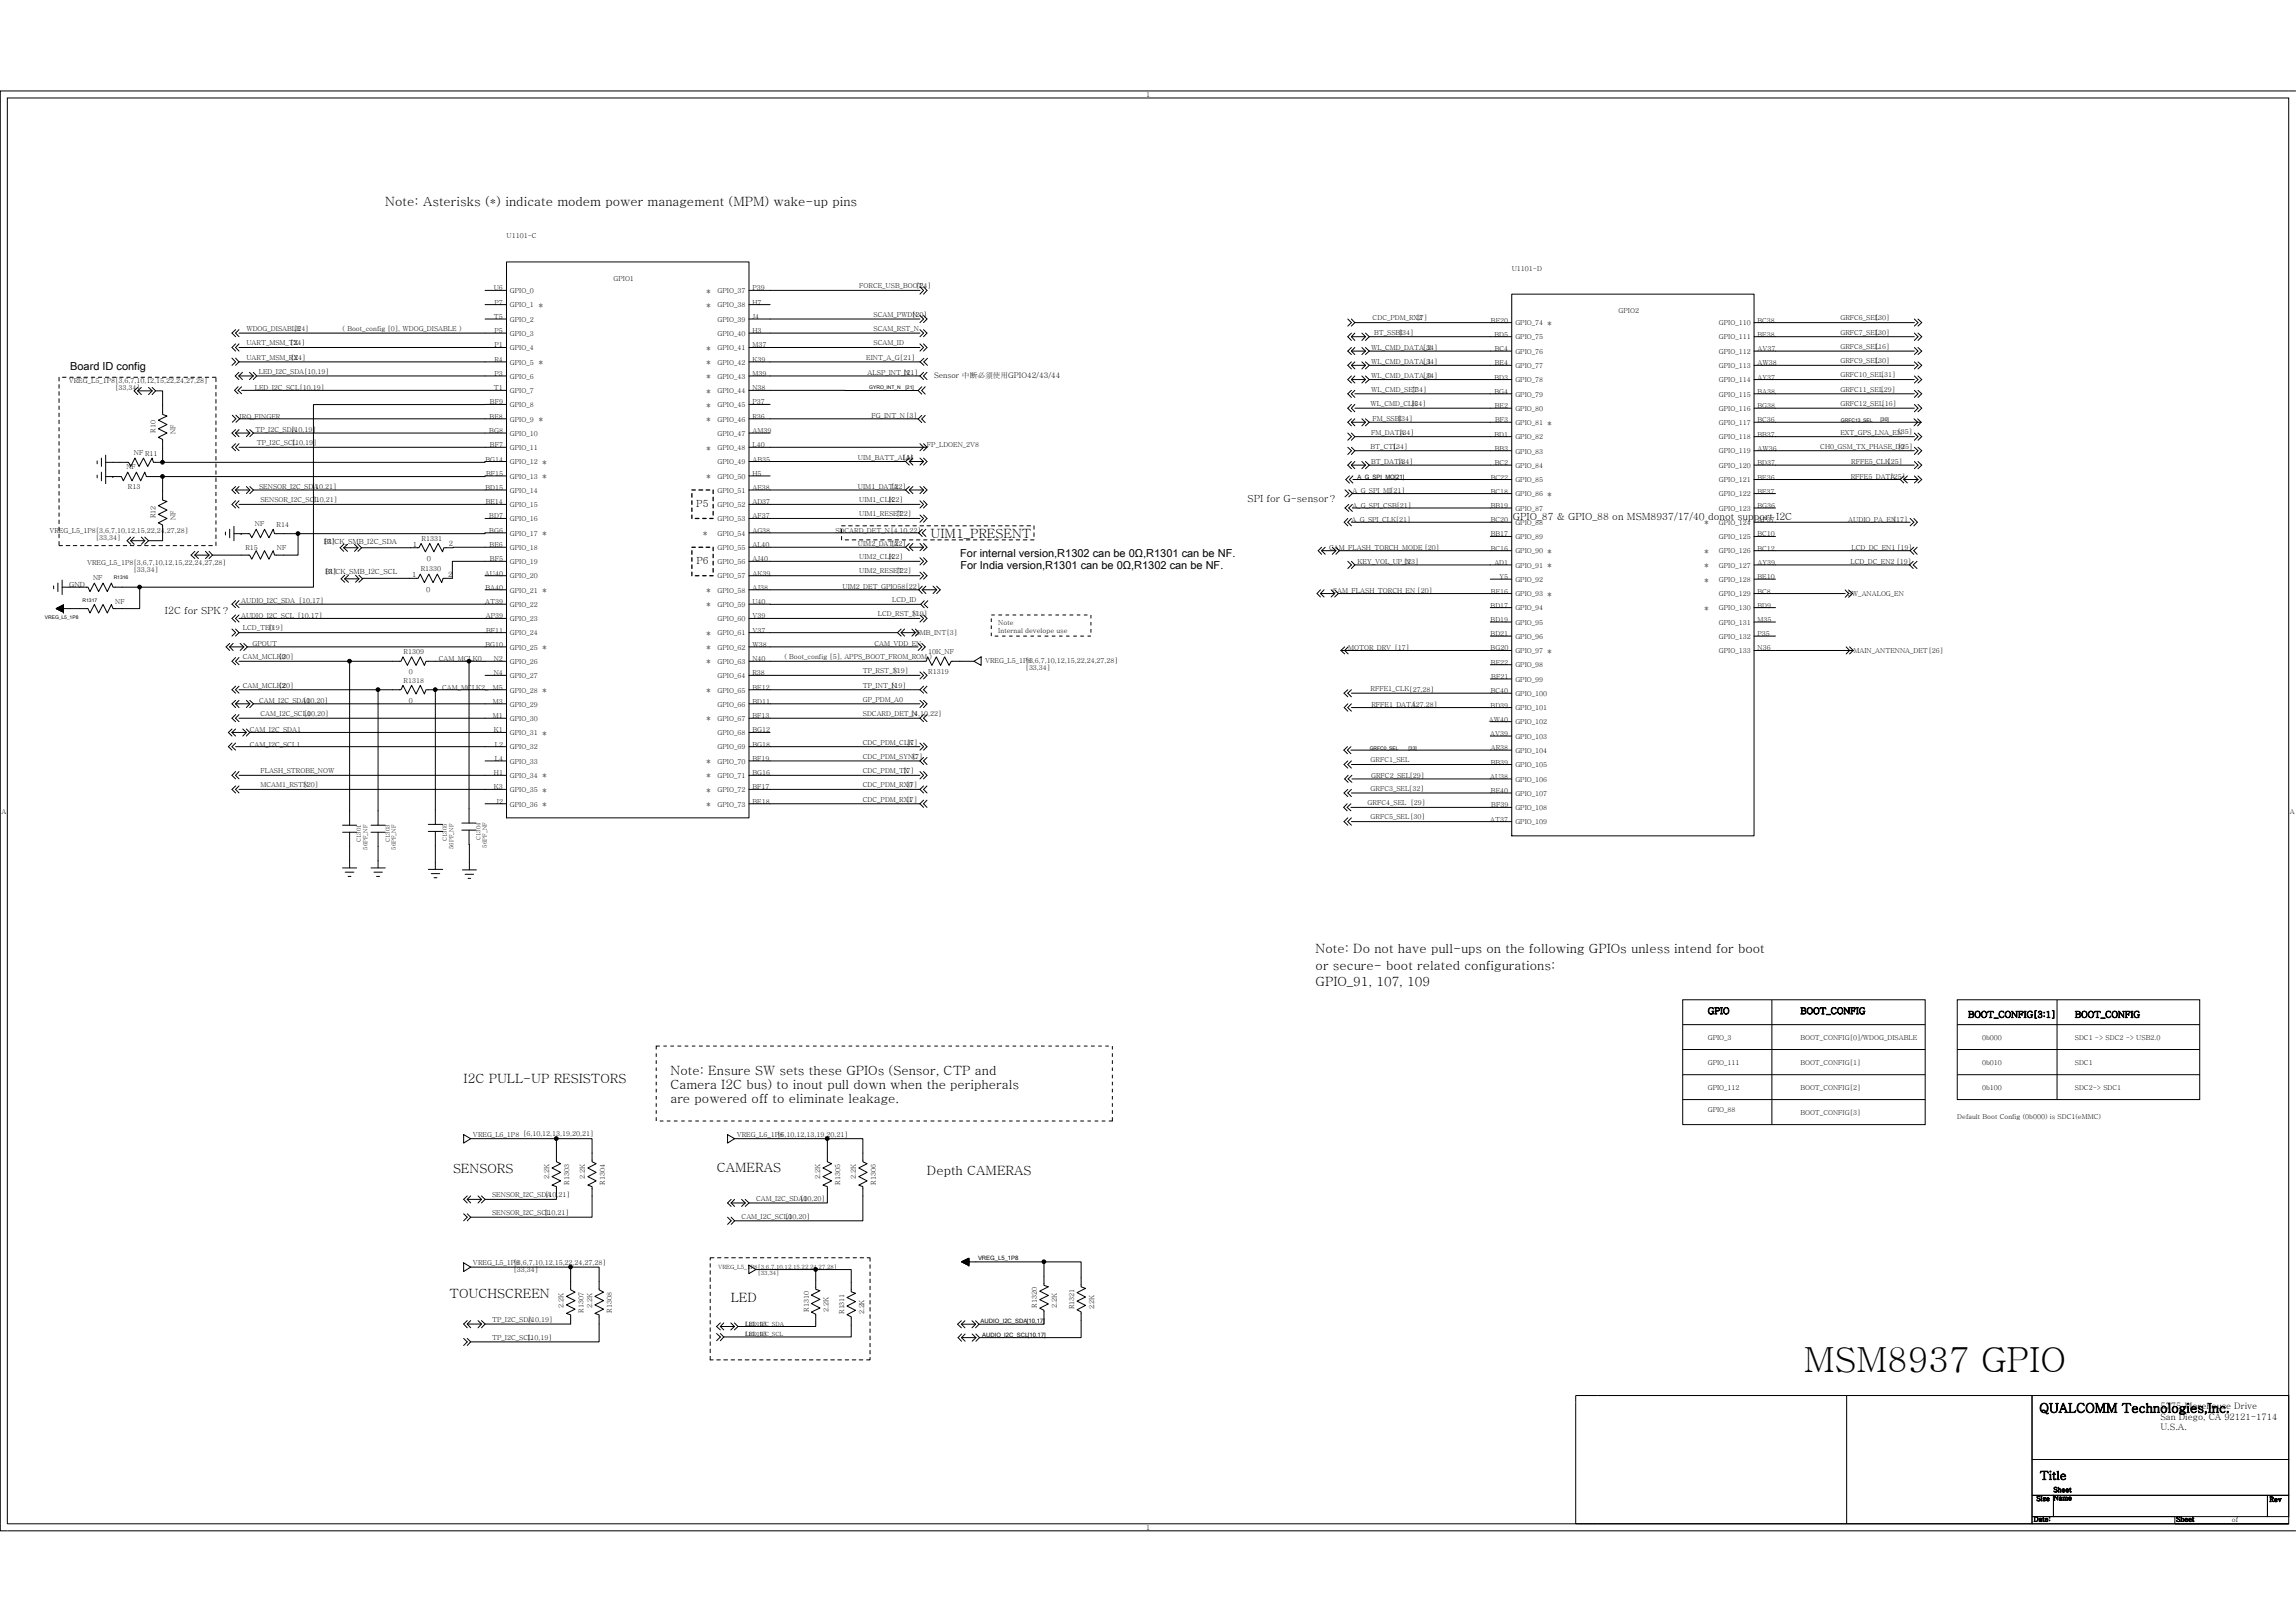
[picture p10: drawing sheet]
<svg xmlns="http://www.w3.org/2000/svg" width="297mm" height="210mm" viewBox="0 0 297 210" stroke-linecap="round" stroke-linejoin="round" font-family="sans-serif">
<defs><g id="words">
<text font-size="4.5" x="233.4" y="177.5">MSM8937 GPIO</text>
<g font-size="1.7">
<text x="49.8" y="26.7">Note: Asterisks (*) indicate modem power management (MPM) wake-up pins</text>
<text x="120.4" y="69.6">UIM1_PRESENT</text>
<text x="170.2" y="123.3">Note: Do not have pull-ups on the following GPIOs unless intend for boot</text>
<text x="170.2" y="125.5">or secure- boot related configurations:</text>
<text x="170.2" y="127.6">GPIO_91, 107, 109</text>
<text x="60" y="140.1">I2C PULL-UP RESISTORS</text>
<text x="86.7" y="139">Note: Ensure SW sets these GPIOs (Sensor, CTP and</text>
<text x="86.7" y="140.9">Camera I2C bus) to inout pull down when the peripherals</text>
<text x="86.7" y="142.7">are powered off to eliminate leakage.</text>
<text x="58.6" y="151.8">SENSORS</text>
<text x="92.7" y="151.7">CAMERAS</text>
<text x="119.9" y="152">Depth CAMERAS</text>
<text x="58.2" y="167.9">TOUCHSCREEN</text>
<text x="94.5" y="168.4">LED</text>
<text x="263.8" y="182.8">QUALCOMM Technologies,Inc.</text>
</g>
<text font-size="1.5" x="263.9" y="191.4">Title</text>
<g font-size="1.4">
<text x="9.1" y="47.9">Board ID config</text>
<text x="124.2" y="72">For internal version,R1302 can be 0Ω,R1301 can be NF.</text>
<text x="124.2" y="73.7">For India version,R1301 can be 0Ω,R1302 can be NF.</text>
</g>
<g font-size="1.3">
<text x="69.7" y="40">*</text>
<text x="91.4" y="38.1">*</text>
<text x="91.4" y="40">*</text>
<text x="69.7" y="47.3">*</text>
<text x="91.4" y="47.3">*</text>
<text x="91.4" y="45.5">*</text>
<text x="200.2" y="42.3">*</text>
<text x="91.4" y="49.2">*</text>
<text x="91.4" y="51.1">*</text>
<text x="91.4" y="52.9">*</text>
<text x="69.7" y="54.7">*</text>
<text x="91.4" y="58.4">*</text>
<text x="91.4" y="54.7">*</text>
<text x="200.2" y="55.2">*</text>
<text x="70.1" y="60.3">*</text>
<text x="70.1" y="62.1">*</text>
<text x="90.1" y="65.7">P5</text>
<text x="91.4" y="62.1">*</text>
<text x="161.4" y="64.9">SPI for G-sensor？</text>
<text x="200.2" y="64.4">*</text>
<text x="70.1" y="69.5">*</text>
<text x="90.9" y="69.5">*</text>
<text x="195.7" y="67.3">GPIO_87 &amp; GPIO_88 on MSM8937/17/40 donot support I2C</text>
<text x="200.2" y="71.8">*</text>
<text x="220.5" y="68.1">*</text>
<text x="220.5" y="71.8">*</text>
<text x="70.1" y="76.9">*</text>
<text x="90.1" y="73">P6</text>
<text x="91.4" y="76.9">*</text>
<text x="200.2" y="77.3">*</text>
<text x="200.2" y="73.6">*</text>
<text x="220.5" y="73.6">*</text>
<text x="220.5" y="75.5">*</text>
<text x="21.3" y="79.5">I2C for SPK？</text>
<text x="91.4" y="78.7">*</text>
<text x="91.4" y="82.4">*</text>
<text x="220.5" y="79.2">*</text>
<text x="70.1" y="84.3">*</text>
<text x="70.1" y="89.8">*</text>
<text x="91.4" y="89.8">*</text>
<text x="91.4" y="84.3">*</text>
<text x="91.4" y="86.1">*</text>
<text x="200.2" y="84.7">*</text>
<text x="70.1" y="95.3">*</text>
<text x="91.4" y="93.5">*</text>
<text x="70.1" y="100.8">*</text>
<text x="91.4" y="100.8">*</text>
<text x="91.4" y="99">*</text>
<text x="70.1" y="102.7">*</text>
<text x="70.1" y="104.5">*</text>
<text x="91.4" y="104.5">*</text>
<text x="91.4" y="102.7">*</text>
</g>
<g font-size="1.1">
<text x="220.9" y="131.2">GPIO</text>
<text x="232.9" y="131.2">BOOT_CONFIG</text>
<text x="254.6" y="131.7">BOOT_CONFIG[3:1]</text>
<text x="268.4" y="131.7">BOOT_CONFIG</text>
<text x="279.5" y="185">U.S.A.</text>
<text x="279.5" y="183.7">San Diego, CA 92121-1714</text>
<text x="279.5" y="182.3">5775 Morehouse Drive</text>
</g>
<text font-size="1" x="120.8" y="48.9">Sensor 中断必须使用GPIO42/43/44</text>
<g font-size=".9">
<text x="148.3" y="12.6">1</text>
<text x="65.5" y="30.8">U1101-C</text>
<text x="195.6" y="35">U1101-D</text>
<text x="63.9" y="37.6">U6</text>
<text x="63.9" y="41.3">T5</text>
<text x="64" y="39.4">P7</text>
<text x="66" y="39.8">GPIO_1</text>
<text x="66" y="41.6">GPIO_2</text>
<text x="66" y="37.9">GPIO_0</text>
<text x="79.4" y="36.4">GPIO1</text>
<text x="92.8" y="37.9">GPIO_37</text>
<text x="92.8" y="39.8">GPIO_38</text>
<text x="92.8" y="41.6">GPIO_39</text>
<text x="97.3" y="37.6">P39</text>
<text x="97.3" y="39.4">H7</text>
<text x="97.3" y="41.3">J4</text>
<text x="111.2" y="37.3">FORCE_USB_BOOT</text>
<text x="113" y="41">SCAM_PWDN</text>
<text x="118" y="41">[20]</text>
<text x="118.5" y="37.3">[24]</text>
<text x="177.6" y="41.4">CDC_PDM_RX2</text>
<text x="183.3" y="41.4">[7]</text>
<text x="192.9" y="41.7">BE20</text>
<text x="209.4" y="40.5">GPIO2</text>
<text x="227.4" y="41.7">BC38</text>
<text x="238.1" y="41.4">GRFC6_SEL</text>
<text x="242.6" y="41.4">[30]</text>
<text x="31.9" y="44.7">UART_MSM_TX</text>
<text x="31.9" y="46.5">UART_MSM_RX</text>
<text x="31.9" y="42.8">WDOG_DISABLE</text>
<text x="37.5" y="44.7">[24]</text>
<text x="37.6" y="46.5">[24]</text>
<text x="38" y="42.8">[24]</text>
<text x="44.3" y="42.8">( Boot_config [0], WDOG_DISABLE )</text>
<text x="64" y="46.8">R4</text>
<text x="64" y="43.1">P5</text>
<text x="64" y="45">P1</text>
<text x="66" y="43.5">GPIO_3</text>
<text x="66" y="45.3">GPIO_4</text>
<text x="66" y="47.2">GPIO_5</text>
<text x="92.8" y="43.5">GPIO_40</text>
<text x="92.8" y="45.3">GPIO_41</text>
<text x="92.8" y="47.2">GPIO_42</text>
<text x="97.3" y="43.1">H3</text>
<text x="97.3" y="45">M37</text>
<text x="97.3" y="46.8">K39</text>
<text x="112.1" y="46.6">EINT_A_G[21]</text>
<text x="113" y="44.7">SCAM_ID</text>
<text x="113" y="42.8">SCAM_RST_N</text>
<text x="177.4" y="47.1">WL_CMD_DATA_1</text>
<text x="177.4" y="45.2">WL_CMD_DATA_2</text>
<text x="177.8" y="43.4">BT_SSBI</text>
<text x="181" y="43.4">[34]</text>
<text x="184.1" y="47.1">[34]</text>
<text x="184.1" y="45.2">[34]</text>
<text x="193.4" y="43.6">BD5</text>
<text x="193.4" y="45.4">BC4</text>
<text x="193.4" y="47.3">BE4</text>
<text x="196" y="42.1">GPIO_74</text>
<text x="196" y="43.9">GPIO_75</text>
<text x="196" y="45.8">GPIO_76</text>
<text x="196" y="47.6">GPIO_77</text>
<text x="222.4" y="42.1">GPIO_110</text>
<text x="222.4" y="43.9">GPIO_111</text>
<text x="222.4" y="45.8">GPIO_112</text>
<text x="222.4" y="47.6">GPIO_113</text>
<text x="227.4" y="43.6">BE38</text>
<text x="227.4" y="45.4">AV37</text>
<text x="227.4" y="47.3">AW38</text>
<text x="238.1" y="45.1">GRFC8_SEL</text>
<text x="238.1" y="43.3">GRFC7_SEL</text>
<text x="238.1" y="47">GRFC9_SEL</text>
<text x="242.6" y="45.1">[16]</text>
<text x="242.6" y="43.3">[30]</text>
<text x="242.6" y="47">[30]</text>
<text x="8.9" y="49.6">VREG_L5_1P8[3,6,7,10,12,15,22,24,27,28]</text>
<text x="14.9" y="50.4">[33,34]</text>
<text x="33" y="50.4">LED_I2C_SCL[10,19]</text>
<text x="33.5" y="48.4">LED_I2C_SDA[10,19]</text>
<text x="63.4" y="52.3">BF9</text>
<text x="63.9" y="50.5">T1</text>
<text x="64" y="48.6">P3</text>
<text x="66" y="49">GPIO_6</text>
<text x="66" y="50.9">GPIO_7</text>
<text x="66" y="52.7">GPIO_8</text>
<text x="92.8" y="49">GPIO_43</text>
<text x="92.8" y="50.9">GPIO_44</text>
<text x="92.8" y="52.7">GPIO_45</text>
<text x="97.3" y="48.6">M39</text>
<text x="97.3" y="50.5">N38</text>
<text x="97.3" y="52.3">P37</text>
<text x="112.2" y="48.5">ALSP_INT_N</text>
<text x="116.8" y="48.5">[21]</text>
<text x="177.3" y="52.5">WL_CMD_CLK</text>
<text x="177.4" y="50.7">WL_CMD_SET</text>
<text x="177.4" y="48.9">WL_CMD_DATA_0</text>
<text x="182.6" y="52.5">[34]</text>
<text x="182.7" y="50.7">[34]</text>
<text x="184.1" y="48.9">[34]</text>
<text x="193.4" y="49.1">BD3</text>
<text x="193.4" y="50.9">BG4</text>
<text x="193.4" y="52.8">BE2</text>
<text x="196" y="49.5">GPIO_78</text>
<text x="196" y="51.3">GPIO_79</text>
<text x="196" y="53.2">GPIO_80</text>
<text x="222.4" y="49.5">GPIO_114</text>
<text x="222.4" y="51.3">GPIO_115</text>
<text x="222.4" y="53.2">GPIO_116</text>
<text x="227.4" y="49.1">AY37</text>
<text x="227.4" y="50.9">BA38</text>
<text x="227.4" y="52.8">BG38</text>
<text x="238.1" y="50.7">GRFC11_SEL[29]</text>
<text x="238.1" y="52.5">GRFC12_SEL[16]</text>
<text x="238.1" y="48.8">GRFC10_SEL[31]</text>
<text x="17.3" y="58.9">NF R11</text>
<text x="20.1" y="56" transform="rotate(-90 20.1 56)">R10</text>
<text x="22.7" y="56.2" transform="rotate(-90 22.7 56.2)">NF</text>
<text x="31" y="54.2">IRQ_FINGER</text>
<text x="33.1" y="55.8">TP_I2C_SDA</text>
<text x="33.2" y="57.6">TP_I2C_SCL</text>
<text x="37.7" y="55.8">[10,19]</text>
<text x="37.8" y="57.6">[10,19]</text>
<text x="62.8" y="59.7">BG14</text>
<text x="63.3" y="56">BG8</text>
<text x="63.3" y="54.2">BE8</text>
<text x="63.4" y="57.9">BF7</text>
<text x="66" y="54.5">GPIO_9</text>
<text x="66" y="56.4">GPIO_10</text>
<text x="66" y="58.2">GPIO_11</text>
<text x="92.8" y="54.5">GPIO_46</text>
<text x="92.8" y="56.4">GPIO_47</text>
<text x="92.8" y="58.2">GPIO_48</text>
<text x="97.3" y="54.2">R36</text>
<text x="97.3" y="56">AM39</text>
<text x="97.3" y="57.9">L40</text>
<text x="97.3" y="59.7">AB35</text>
<text x="111" y="59.5">UIM_BATT_ALM</text>
<text x="112.7" y="54">FG_INT_N[3]</text>
<text x="116.8" y="59.5">[4]</text>
<text x="119.9" y="57.9">FP_LDOEN_2V8</text>
<text x="177.3" y="58.1">BT_CTL</text>
<text x="177.4" y="56.2">FM_DATA</text>
<text x="177.6" y="54.5">FM_SSBI</text>
<text x="180.2" y="58.1">[34]</text>
<text x="180.8" y="54.5">[34]</text>
<text x="181" y="56.2">[34]</text>
<text x="193.4" y="56.5">BD1</text>
<text x="193.4" y="58.3">BB3</text>
<text x="193.4" y="54.6">BF3</text>
<text x="196" y="55">GPIO_81</text>
<text x="196" y="56.9">GPIO_82</text>
<text x="196" y="58.7">GPIO_83</text>
<text x="222.4" y="55">GPIO_117</text>
<text x="222.4" y="56.9">GPIO_118</text>
<text x="222.4" y="58.7">GPIO_119</text>
<text x="227.4" y="54.6">BC36</text>
<text x="227.4" y="56.5">BB37</text>
<text x="227.4" y="58.3">AW36</text>
<text x="235.5" y="58.1">CH0_GSM_TX_PHASE_D0</text>
<text x="238.1" y="56.2">EXT_GPS_LNA_EN</text>
<text x="245.5" y="56.2">[35]</text>
<text x="245.5" y="58">[25]</text>
<text x="16.4" y="60.7">NF</text>
<text x="16.5" y="63.3">R13</text>
<text x="33.5" y="63.2">SENSOR_I2C_SDA</text>
<text x="33.7" y="65">SENSOR_I2C_SCL</text>
<text x="40.3" y="63.2">[10,21]</text>
<text x="40.4" y="65">[10,21]</text>
<text x="62.8" y="63.4">BD15</text>
<text x="62.8" y="65.3">BE14</text>
<text x="62.9" y="61.6">BF15</text>
<text x="66" y="60.1">GPIO_12</text>
<text x="66" y="61.9">GPIO_13</text>
<text x="66" y="63.8">GPIO_14</text>
<text x="66" y="65.6">GPIO_15</text>
<text x="92.8" y="60.1">GPIO_49</text>
<text x="92.8" y="61.9">GPIO_50</text>
<text x="92.8" y="63.8">GPIO_51</text>
<text x="92.8" y="65.6">GPIO_52</text>
<text x="97.3" y="61.6">H5</text>
<text x="97.3" y="63.4">AE38</text>
<text x="97.3" y="65.3">AD37</text>
<text x="111" y="63.2">UIM1_DATA</text>
<text x="111.2" y="65">UIM1_CLK</text>
<text x="114.9" y="65">[22]</text>
<text x="115.3" y="63.2">[22]</text>
<text x="175" y="63.8">A_G_SPI_MI[21]</text>
<text x="175" y="65.7">A_G_SPI_CSB[21]</text>
<text x="177.4" y="60">BT_DATA</text>
<text x="180.9" y="60">[34]</text>
<text x="192.9" y="62">BC22</text>
<text x="192.9" y="63.9">BC18</text>
<text x="192.9" y="65.7">BB19</text>
<text x="193.4" y="60.2">BC2</text>
<text x="196" y="60.5">GPIO_84</text>
<text x="196" y="62.4">GPIO_85</text>
<text x="196" y="64.2">GPIO_86</text>
<text x="222.4" y="60.5">GPIO_120</text>
<text x="222.4" y="62.4">GPIO_121</text>
<text x="222.4" y="64.2">GPIO_122</text>
<text x="227.4" y="60.2">BD37</text>
<text x="227.4" y="62">BE36</text>
<text x="227.4" y="63.9">BF37</text>
<text x="227.4" y="65.7">BG36</text>
<text x="239.4" y="61.9">RFFE5_DATA</text>
<text x="239.5" y="60">RFFE5_CLK[25]</text>
<text x="244.6" y="61.9">[25]</text>
<text x="6.4" y="68.9">VREG_L5_1P8[3,6,7,10,12,15,22,24,27,28]</text>
<text x="12.4" y="69.8">[33,34]</text>
<text x="20.1" y="67.1" transform="rotate(-90 20.1 67.1)">R12</text>
<text x="22.7" y="67.2" transform="rotate(-90 22.7 67.2)">NF</text>
<text x="31.7" y="71.2">R15</text>
<text x="33" y="68.1">NF</text>
<text x="35.8" y="68.2">R14</text>
<text x="35.8" y="71.1">NF</text>
<text x="41.9" y="70.4">[3]</text>
<text x="41.9" y="70.4">BUCK_SMB_I2C_SDA</text>
<text x="53.4" y="70.7">1</text>
<text x="54.5" y="69.9">R1331</text>
<text x="58.1" y="70.7">2</text>
<text x="63.3" y="67.1">BD7</text>
<text x="63.3" y="68.9">BG6</text>
<text x="63.3" y="70.8">BE6</text>
<text x="66" y="67.4">GPIO_16</text>
<text x="66" y="69.3">GPIO_17</text>
<text x="66" y="71.2">GPIO_18</text>
<text x="92.8" y="67.4">GPIO_53</text>
<text x="92.8" y="69.3">GPIO_54</text>
<text x="92.8" y="71.2">GPIO_55</text>
<text x="97.3" y="67.1">AF37</text>
<text x="97.3" y="68.9">AG38</text>
<text x="97.3" y="70.8">AL40</text>
<text x="108.1" y="68.9">SDCARD_DET_N[4,10,22]</text>
<text x="111" y="70.6">UIM2_DATA</text>
<text x="111.2" y="66.8">UIM1_RESET</text>
<text x="115.3" y="70.6">[22]</text>
<text x="116" y="66.8">[22]</text>
<text x="172" y="71.1">CAM_FLASH_TORCH_MODE [20]</text>
<text x="174.8" y="67.6">A_G_SPI_CLK[21]</text>
<text x="192.9" y="67.6">BC20</text>
<text x="192.9" y="69.4">BB17</text>
<text x="192.9" y="71.2">BC16</text>
<text x="196" y="66.1">GPIO_87</text>
<text x="196" y="67.9">GPIO_88</text>
<text x="196" y="69.8">GPIO_89</text>
<text x="196" y="71.6">GPIO_90</text>
<text x="222.4" y="66.1">GPIO_123</text>
<text x="222.4" y="67.9">GPIO_124</text>
<text x="222.4" y="69.8">GPIO_125</text>
<text x="222.4" y="71.6">GPIO_126</text>
<text x="227.4" y="67.6">AP37</text>
<text x="227.4" y="69.4">BC10</text>
<text x="227.4" y="71.2">BC12</text>
<text x="239.1" y="67.5">AUDIO_PA_EN</text>
<text x="239.5" y="71.2">LCD_DC_EN1 [19]</text>
<text x="244.9" y="67.5">[17]</text>
<text x="9" y="76">GND</text>
<text x="11.3" y="73.2">VREG_L5_1P8[3,6,7,10,12,15,22,24,27,28]</text>
<text x="12" y="75.1">NF</text>
<text x="17.3" y="74">[33,34]</text>
<text x="31.2" y="78">AUDIO_I2C_SDA [10,17]</text>
<text x="42.1" y="74.3">[3]</text>
<text x="42.1" y="74.3">BUCK_SMB_I2C_SCL</text>
<text x="53.3" y="74.7">1</text>
<text x="54.4" y="73.9">R1330</text>
<text x="55.1" y="76.5">0</text>
<text x="55.2" y="72.6">0</text>
<text x="58" y="74.6">2</text>
<text x="62.7" y="74.5">AU40</text>
<text x="62.8" y="76.3">BA40</text>
<text x="63.4" y="72.6">BF5</text>
<text x="66" y="73">GPIO_19</text>
<text x="66" y="74.8">GPIO_20</text>
<text x="66" y="76.7">GPIO_21</text>
<text x="92.8" y="73">GPIO_56</text>
<text x="92.8" y="74.8">GPIO_57</text>
<text x="92.8" y="76.7">GPIO_58</text>
<text x="97.3" y="72.6">AJ40</text>
<text x="97.3" y="74.5">AK39</text>
<text x="97.3" y="76.3">AJ38</text>
<text x="109" y="76.2">UIM2_DET_GPIO58[22]</text>
<text x="111.2" y="72.3">UIM2_CLK</text>
<text x="111.2" y="74.2">UIM2_RESET</text>
<text x="114.9" y="72.3">[22]</text>
<text x="115.4" y="77.9">LCD_ID</text>
<text x="116" y="74.2">[22]</text>
<text x="172.4" y="76.7">CAM_FLASH_TORCH_EN [20]</text>
<text x="175.6" y="73">KEY_VOL_UP_N</text>
<text x="181.6" y="73">[23]</text>
<text x="192.9" y="76.8">BE16</text>
<text x="193.3" y="73.1">AD1</text>
<text x="194" y="74.9">Y5</text>
<text x="196" y="73.4">GPIO_91</text>
<text x="196" y="75.3">GPIO_92</text>
<text x="196" y="77.2">GPIO_93</text>
<text x="222.4" y="73.4">GPIO_127</text>
<text x="222.4" y="75.3">GPIO_128</text>
<text x="222.4" y="77.2">GPIO_129</text>
<text x="227.4" y="73.1">AY39</text>
<text x="227.4" y="74.9">BE10</text>
<text x="227.4" y="76.8">BC8</text>
<text x="239.1" y="77.1">SW_ANALOG_EN</text>
<text x="239.4" y="73">LCD_DC_EN2 [19]</text>
<text x="14.9" y="78.1">NF</text>
<text x="31.2" y="79.9">AUDIO_I2C_SCL [10,17]</text>
<text x="31.4" y="81.6">LCD_TE0</text>
<text x="32.7" y="83.5">GPOUT</text>
<text x="34.8" y="81.6">[19]</text>
<text x="62.8" y="78.2">AT39</text>
<text x="62.8" y="83.7">BG10</text>
<text x="62.8" y="80">AP39</text>
<text x="62.9" y="81.9">BF11</text>
<text x="66" y="78.5">GPIO_22</text>
<text x="66" y="80.4">GPIO_23</text>
<text x="66" y="82.2">GPIO_24</text>
<text x="92.8" y="78.5">GPIO_59</text>
<text x="92.8" y="80.4">GPIO_60</text>
<text x="92.8" y="82.2">GPIO_61</text>
<text x="97.3" y="78.2">U40</text>
<text x="97.3" y="80">V39</text>
<text x="97.3" y="81.9">V37</text>
<text x="97.3" y="83.7">W38</text>
<text x="113.1" y="83.6">CAM_VDD_EN</text>
<text x="113.6" y="79.7">LCD_RST_N</text>
<text x="118" y="79.7">[19]</text>
<text x="118.5" y="82.2">SMB_INT[3]</text>
<text x="129.2" y="80.9">Note</text>
<text x="129.2" y="81.9">Internal develope use</text>
<text x="192.8" y="78.6">BD17</text>
<text x="192.8" y="80.5">BD19</text>
<text x="192.8" y="82.3">BD21</text>
<text x="196" y="79">GPIO_94</text>
<text x="196" y="80.8">GPIO_95</text>
<text x="196" y="82.7">GPIO_96</text>
<text x="222.4" y="79">GPIO_130</text>
<text x="222.4" y="80.8">GPIO_131</text>
<text x="222.4" y="82.7">GPIO_132</text>
<text x="227.4" y="78.6">BD9</text>
<text x="227.4" y="80.5">M35</text>
<text x="227.4" y="82.3">P35</text>
<text x="31.4" y="85.3">CAM_MCLK0</text>
<text x="31.4" y="89">CAM_MCLK2</text>
<text x="36.1" y="85.3">[20]</text>
<text x="36.1" y="89">[ 0]</text>
<text x="52.2" y="88.3">R1318</text>
<text x="52.2" y="84.6">R1309</text>
<text x="52.9" y="87.2">0</text>
<text x="56.8" y="85.6">CAM_MCLK0_</text>
<text x="57.2" y="89.2">CAM_MCLK2_ M5</text>
<text x="63.9" y="85.6">N2</text>
<text x="63.9" y="87.4">N4</text>
<text x="66" y="84.1">GPIO_25</text>
<text x="66" y="85.9">GPIO_26</text>
<text x="66" y="87.7">GPIO_27</text>
<text x="66" y="89.6">GPIO_28</text>
<text x="92.8" y="84.1">GPIO_62</text>
<text x="92.8" y="85.9">GPIO_63</text>
<text x="92.8" y="87.7">GPIO_64</text>
<text x="92.8" y="89.6">GPIO_65</text>
<text x="97.3" y="85.6">N40</text>
<text x="97.3" y="87.4">R38</text>
<text x="97.3" y="89.2">BE12</text>
<text x="101.5" y="85.3">( Boot_config [5], APPS_BOOT_FROM_ROM )</text>
<text x="111.6" y="87.1">TP_RST_N</text>
<text x="111.6" y="89">TP_INT_N</text>
<text x="115.3" y="89">[19]</text>
<text x="115.6" y="87.1">[19]</text>
<text x="120.1" y="87.2">R1319</text>
<text x="120.1" y="84.6">10K_NF</text>
<text x="127.4" y="85.8">VREG_L5_1P8</text>
<text x="132.7" y="85.8">[3,6,7,10,12,15,22,24,27,28]</text>
<text x="132.7" y="86.7">[33,34]</text>
<text x="174.4" y="84.1">MOTOR_DRV [17]</text>
<text x="177.3" y="89.4">RFFE1_CLK[27,28]</text>
<text x="192.8" y="84.2">BG20</text>
<text x="192.9" y="89.7">BC40</text>
<text x="192.9" y="86">BE22</text>
<text x="192.9" y="87.8">BF21</text>
<text x="196" y="84.5">GPIO_97</text>
<text x="196" y="86.4">GPIO_98</text>
<text x="196" y="88.2">GPIO_99</text>
<text x="222.4" y="84.5">GPIO_133</text>
<text x="227.4" y="84.2">N36</text>
<text x="239.8" y="84.5">MAIN_ANTENNA_DET[26]</text>
<text x="32.3" y="94.8">CAM_I2C_SDA1</text>
<text x="33.5" y="90.9">CAM_I2C_SDA0</text>
<text x="33.7" y="92.6">CAM_I2C_SCL0</text>
<text x="39.2" y="90.9">[10,20]</text>
<text x="39.3" y="92.6">[10,20]</text>
<text x="52.9" y="90.9">0</text>
<text x="63.8" y="91.1">M3</text>
<text x="63.8" y="92.9">M1</text>
<text x="63.9" y="94.8">K1</text>
<text x="66" y="91.4">GPIO_29</text>
<text x="66" y="93.3">GPIO_30</text>
<text x="66" y="95.1">GPIO_31</text>
<text x="92.8" y="91.4">GPIO_66</text>
<text x="92.8" y="93.3">GPIO_67</text>
<text x="92.8" y="95.1">GPIO_68</text>
<text x="97.3" y="91.1">BD11</text>
<text x="97.3" y="92.9">BF13</text>
<text x="97.3" y="94.8">BG12</text>
<text x="111.6" y="92.6">SDCARD_DET_N</text>
<text x="111.6" y="90.8">GP_PDM_A0</text>
<text x="117.8" y="92.6">[4,10,22]</text>
<text x="177.4" y="91.5">RFFE1_DATA</text>
<text x="182.7" y="91.5">[27,28]</text>
<text x="192.6" y="93.4">AW40</text>
<text x="192.8" y="95.2">AV39</text>
<text x="192.8" y="91.5">BD39</text>
<text x="196" y="90">GPIO_100</text>
<text x="196" y="91.9">GPIO_101</text>
<text x="196" y="93.7">GPIO_102</text>
<text x="196" y="95.6">GPIO_103</text>
<text x="32.3" y="96.6">CAM_I2C_SCL1</text>
<text x="33.7" y="100">FLASH_STROBE_NOW</text>
<text x="33.7" y="101.9">MCAM1_RSTN</text>
<text x="39.3" y="101.9">[20]</text>
<text x="63.9" y="100.3">H1</text>
<text x="64" y="96.6">L2</text>
<text x="64" y="98.4">L4</text>
<text x="66" y="97">GPIO_32</text>
<text x="66" y="98.8">GPIO_33</text>
<text x="66" y="100.7">GPIO_34</text>
<text x="92.8" y="97">GPIO_69</text>
<text x="92.8" y="98.8">GPIO_70</text>
<text x="92.8" y="100.7">GPIO_71</text>
<text x="97.3" y="96.6">BG18</text>
<text x="97.3" y="98.4">BF19</text>
<text x="97.3" y="100.3">BG16</text>
<text x="111.6" y="101.9">CDC_PDM_RX0</text>
<text x="111.6" y="98.2">CDC_PDM_SYNC</text>
<text x="111.6" y="100">CDC_PDM_TX</text>
<text x="111.6" y="96.3">CDC_PDM_CLK</text>
<text x="116.8" y="100">[7]</text>
<text x="117.3" y="101.9">[7]</text>
<text x="117.3" y="96.3">[7]</text>
<text x="118" y="98.2">[7]</text>
<text x="177.3" y="98.6">GRFC1_SEL</text>
<text x="177.4" y="100.6">GRFC2_SEL[29]</text>
<text x="192.8" y="100.8">AU38</text>
<text x="192.9" y="97">AR38</text>
<text x="192.9" y="98.9">BB39</text>
<text x="196" y="97.4">GPIO_104</text>
<text x="196" y="99.3">GPIO_105</text>
<text x="196" y="101.1">GPIO_106</text>
<text x=".2" y="105.3">A</text>
<text x="63.9" y="102.1">K3</text>
<text x="64.2" y="104">J2</text>
<text x="66" y="102.5">GPIO_35</text>
<text x="66" y="104.4">GPIO_36</text>
<text x="92.8" y="102.5">GPIO_72</text>
<text x="92.8" y="104.4">GPIO_73</text>
<text x="97.3" y="102.1">BF17</text>
<text x="97.3" y="104">BE18</text>
<text x="111.6" y="103.7">CDC_PDM_RX1</text>
<text x="117.3" y="103.7">[7]</text>
<text x="176.9" y="104.2">GRFC4_SEL [29]</text>
<text x="177.3" y="102.3">GRFC3_SEL[32]</text>
<text x="177.3" y="106">GRFC5_SEL[30]</text>
<text x="192.8" y="106.3">AT37</text>
<text x="192.9" y="102.6">BE40</text>
<text x="192.9" y="104.5">BF39</text>
<text x="196" y="103">GPIO_107</text>
<text x="196" y="104.8">GPIO_108</text>
<text x="196" y="106.7">GPIO_109</text>
<text x="296.2" y="105.3">A</text>
<text x="220.9" y="134.6">GPIO_3</text>
<text x="220.9" y="137.8">GPIO_111</text>
<text x="232.9" y="134.6">BOOT_CONFIG[0]/WDOG_DISABLE</text>
<text x="232.9" y="137.8">BOOT_CONFIG[1]</text>
<text x="256.4" y="134.6">0b000</text>
<text x="256.4" y="137.8">0b010</text>
<text x="268.4" y="137.8">SDC1</text>
<text x="268.4" y="134.6">SDC1 -&gt; SDC2 -&gt; USB2.0</text>
<text x="220.9" y="141.1">GPIO_112</text>
<text x="220.9" y="143.8">GPIO_88</text>
<text x="232.9" y="141.1">BOOT_CONFIG[2]</text>
<text x="256.4" y="141.1">0b100</text>
<text x="268.4" y="141.1">SDC2-&gt; SDC1</text>
<text x="61.2" y="147">VREG_L6_1P8 [6,10,12,13,19,20,21]</text>
<text x="95.3" y="147">VREG_L6_1P8</text>
<text x="100.6" y="147">[6,10,12,13,19,20,21]</text>
<text x="232.9" y="144.3">BOOT_CONFIG[3]</text>
<text x="253.2" y="144.8">Default Boot Config (0b000) is SDC1(eMMC)</text>
<text x="63.7" y="154.9">SENSOR_I2C_SDA</text>
<text x="70.5" y="154.9">[10,21]</text>
<text x="71.1" y="152.5" transform="rotate(-90 71.1 152.5)">2.2K</text>
<text x="73.6" y="153.3" transform="rotate(-90 73.6 153.3)">R1303</text>
<text x="75.7" y="152.5" transform="rotate(-90 75.7 152.5)">2.2K</text>
<text x="78.2" y="153.3" transform="rotate(-90 78.2 153.3)">R1304</text>
<text x="97.8" y="155.4">CAM_I2C_SDA0</text>
<text x="103.5" y="155.4">[10,20]</text>
<text x="106.1" y="152.5" transform="rotate(-90 106.1 152.5)">2.2K</text>
<text x="108.7" y="153.3" transform="rotate(-90 108.7 153.3)">R1305</text>
<text x="110.7" y="152.5" transform="rotate(-90 110.7 152.5)">2.2K</text>
<text x="113.3" y="153.3" transform="rotate(-90 113.3 153.3)">R1306</text>
<text x="63.7" y="157.2">SENSOR_I2C_SCL</text>
<text x="70.4" y="157.2">[10,21]</text>
<text x="95.9" y="157.7">CAM_I2C_SCL0</text>
<text x="101.6" y="157.7">[10,20]</text>
<text x="61.2" y="163.7">VREG_L5_1P8</text>
<text x="66.4" y="163.7">[3,6,7,10,12,15,22,24,27,28]</text>
<text x="66.4" y="164.5">[33,34]</text>
<text x="63.7" y="171">TP_I2C_SDA</text>
<text x="63.7" y="173.3">TP_I2C_SCL</text>
<text x="68.2" y="173.3">[10,19]</text>
<text x="68.3" y="171">[10,19]</text>
<text x="72.9" y="169.2" transform="rotate(-90 72.9 169.2)">2.2K</text>
<text x="75.5" y="169.8" transform="rotate(-90 75.5 169.8)">R1307</text>
<text x="76.6" y="169.2" transform="rotate(-90 76.6 169.2)">2.2K</text>
<text x="79.2" y="169.8" transform="rotate(-90 79.2 169.8)">R1308</text>
<text x="104.6" y="169.7" transform="rotate(-90 104.6 169.7)">R1310</text>
<text x="107.2" y="169.7" transform="rotate(-90 107.2 169.7)">2.2K</text>
<text x="109.2" y="170" transform="rotate(-90 109.2 170)">R1311</text>
<text x="111.8" y="170.1" transform="rotate(-90 111.8 170.1)">2.2K</text>
<text x="134.1" y="169.2" transform="rotate(-90 134.1 169.2)">R1320</text>
<text x="136.7" y="169.2" transform="rotate(-90 136.7 169.2)">2.2K</text>
<text x="139" y="169.4" transform="rotate(-90 139 169.4)">R1321</text>
<text x="141.6" y="169.4" transform="rotate(-90 141.6 169.4)">2.2K</text>
<text x="148.3" y="198">1</text>
<text x="263.1" y="196.8">Date:</text>
<text x="263.5" y="194.2">Size Name</text>
<text x="265.7" y="193">Sheet</text>
<text x="281.5" y="196.8">Sheet</text>
<text x="288.7" y="196.8">of</text>
<text x="293.6" y="194.3">Rev</text>
</g>
<g font-size=".8">
<text x="175.6" y="61.9">A_G_SPI_MO[21]</text>
<text x="126.5" y="163">VREG_L5_1P8</text>
<text x="126.9" y="171.2">AUDIO_I2C_SDA[10,17]</text>
<text x="127.1" y="173">AUDIO_I2C_SCL[10,17]</text>
</g>
<g font-size=".7">
<text x="46.7" y="109" transform="rotate(-90 46.7 109)">C1301</text>
<text x="47.5" y="110" transform="rotate(-90 47.5 110)">56PF_NF</text>
<text x="50.4" y="109" transform="rotate(-90 50.4 109)">C1303</text>
<text x="51.2" y="110" transform="rotate(-90 51.2 110)">56PF_NF</text>
<text x="57.8" y="108.9" transform="rotate(-90 57.8 108.9)">C1305</text>
<text x="58.6" y="109.9" transform="rotate(-90 58.6 109.9)">56PF_NF</text>
<text x="62.1" y="108.7" transform="rotate(-90 62.1 108.7)">C1304</text>
<text x="63" y="109.7" transform="rotate(-90 63 109.7)">56PF_NF</text>
<text x="92.9" y="164.1">VREG_L5_1P8[3,6,7,10,12,15,22,24,27,28]</text>
<text x="98.1" y="164.9">[33,34]</text>
<text x="96.4" y="171.5">[10,19]</text>
<text x="96.4" y="171.5">LED_I2C_SDA</text>
<text x="96.4" y="172.9">[10,19]</text>
<text x="96.4" y="172.9">LED_I2C_SCL</text>
</g>
<g font-size=".6">
<text x="112.5" y="50.3">GYRO_INT_N</text>
<text x="117.2" y="50.3">[21]</text>
<text x="238.2" y="54.5">GRFC13_SEL</text>
<text x="243.3" y="54.5">[30]</text>
<text x="10.7" y="77.9">R1317</text>
<text x="14.7" y="74.8">R1316</text>
<text x="5.8" y="80.1">VREG_L5_1P8</text>
<text x="177.2" y="97">GRFC0_SEL</text>
<text x="182.2" y="97">[33]</text>
</g>
</g></defs>
<g fill="none" stroke="#000" stroke-width=".13">
<path d="M.9 12.7h295.2v184.4h-295.2zM297 11.8h-297v186.3h297M62.8 39.4h2.7M62.8 37.6h2.7M65.5 33.9h31.4v71.9h-31.4zM96.9 39.4h2.7M96.9 37.6h22.1M119 37.1l.5 .5-.5 .5M119.5 37.1l.4 .5-.4 .5M195.6 38.1h31.3v70h-31.3zM7.6 48.8v.5M7.6 49.8v.4"/>
<path d="M7.6 50.7v.4M7.6 51.6v.5M7.6 52.5v.5M7.6 53.4v.5M7.6 54.4v.4M7.6 55.3v.5M7.6 56.2v.5M7.6 57.1v.5M7.6 58.1v.4M7.6 59v.4M7.6 59.9v.4M8.1 48.8h.4"/>
<path d="M9 48.8h.5M9.9 48.8h.5M10.9 48.8h.4M11.8 48.8h.5M12.6 59.6v.4M12.7 48.8h.5M13.1 59.3v1M13.6 48.8h.5M13.7 59.8h2.9l.3 .5 .6-1 .5 1 .6-1 .5 1 .6-1 .2 .5h1.1M13.7 58.9v3.7M14.5 48.8h.5M15.5 48.8h.4"/>
<path d="M16.4 48.8h.4M17.3 48.8h.5M17.8 50.6l.5 .5M17.8 50.6h1.9M17.8 50.1l-.4 .5 .4 .5M18.2 48.8h.5M18.3 50.1l-.5 .5M19.2 48.8h.4M19.2 50.1l.5 .5M19.7 50.1l.4 .5M19.7 50.6l-.5 .5M20.1 48.8h.5"/>
<path d="M20.1 50.6h.9v3l.6 .2-1.1 .6 1.1 .5-1.1 .6 1.1 .5-1.1 .6 .5 .3v2.9M20.1 50.6l-.4 .5M21 48.8h.5M21.9 48.8h.5M22.9 48.8h.4M23.8 48.8h.5M24.7 48.8h.5M25.6 48.8h.5M26.6 48.8h.4M27.5 48.8h.4M27.9 48.9v.5M27.9 49.8v.5"/>
<path d="M27.9 50.8v.4M27.9 51.7v.5M27.9 52.6v.5M27.9 53.6v.4M27.9 54.5v.4M27.9 55.4v.4M27.9 56.3v.5M27.9 57.2v.5M27.9 58.1v.5M27.9 59.1v.4M30 46.3l.5 .5-.5 .5M30.1 53.7l.4 .5-.4 .4"/>
<path d="M30.5 56h1.8M30.5 56l.4 .5M30.5 55.6l-.5 .4 .5 .5M30.5 44.5l-.5 .5 .5 .4M30.5 57.4l-.5 .5 .5 .4M30.5 46.3l.4 .5M30.5 42.7l-.5 .4 .5 .5M30.5 53.7l.5 .5M30.8 50l-.5 .5 .5 .4M30.9 48.6h1.9M30.9 48.6l.5 .5M30.9 48.2l-.5 .4 .5 .5"/>
<path d="M30.9 55.6l-.4 .4M30.9 44.5l-.4 .5 .4 .4M30.9 57.4l-.4 .5 .4 .4M30.9 46.8l-.4 .5M30.9 42.7l-.4 .4 .4 .5M31 54.2l-.5 .4M31.3 50l-.5 .5 .5 .4M31.4 48.2l-.5 .4M31.9 55.6l.4 .4M32.3 48.2l.5 .4M32.3 55.6l.5 .4M32.3 56l-.4 .5"/>
<path d="M32.8 48.6l-.5 .5M32.8 48.2l.4 .4M32.8 56l-.5 .5M33.2 48.6l-.4 .5M62.8 41.3h2.7M65.5 52.3h-24.9v23.7h-26l-.2-.6-.5 1.1-.6-1.1-.5 1.1-.6-1.1-.6 1.1-.2-.5h-3.4M65.5 59.7h-2.7v.1h-41.8M65.5 43.1h-34.6M65.5 45h-34.6M65.5 46.8h-34.6M65.5 48.6h-32.3M65.5 50.5h-34.2"/>
<path d="M65.5 54.2h-34.5M65.5 56h-32.7M65.5 57.9h-34.6M96.9 50.5h21.9M96.9 54.2h21.9M96.9 46.8h22.1M96.9 41.3h22.1M96.9 43.1h22.1M96.9 45h22.1M96.9 48.6h22.1M96.9 52.3h2.7M96.9 56h2.7"/>
<path d="M96.9 57.9h23M96.9 59.7h20.3M117.2 59.7l.4 .5M117.6 59.3l-.4 .4M117.6 59.7l.5 .5M117.6 59.7h1.9M118.1 59.3l-.5 .4M118.8 54.2l.4 .5M118.8 50.5l.4 .5M119 59.3l.5 .4M119 57.4l.5 .5-.5 .4M119 48.6l.5 .5"/>
<path d="M119 44.5l.5 .5-.5 .4M119 40.8l.5 .5-.5 .4M119 42.7l.5 .4-.5 .5M119 46.8l.5 .5M119.2 53.7l-.4 .5M119.2 50l-.4 .5M119.5 59.7l-.5 .5M119.5 59.3l.4 .4-.4 .5M119.5 57.4l.4 .5M119.5 48.2l-.5 .4M119.5 44.5l.4 .5-.4 .4M119.5 40.8l.4 .5-.4 .4"/>
<path d="M119.5 42.7l.4 .4-.4 .5M119.5 46.4l-.5 .4M119.7 53.7l-.5 .5 .5 .5M119.7 50l-.5 .5 .5 .5M119.9 57.9l-.4 .4M119.9 48.2l-.4 .4 .4 .5M120 46.4l-.5 .4 .5 .5M174.4 41.3l.4 .4-.4 .5M174.4 57.9l.4 .4-.4 .5M174.4 56l.4 .5-.4 .5M174.8 41.3l.5 .4M174.8 43.1l-.4 .5 .4 .4"/>
<path d="M174.8 48.6l-.4 .5 .4 .5M174.8 46.8l-.4 .5 .4 .4M174.8 45l-.4 .4 .4 .5M174.8 59.7l-.4 .5 .4 .4M174.8 54.2l-.4 .4 .4 .5M174.8 43.6h1.9M174.8 45.4h1.9M174.8 47.3h1.9M174.8 49.1h1.9M174.8 54.6h1.9M174.8 43.6l.5 .4M174.8 49.1l.5 .5"/>
<path d="M174.8 47.3l.5 .4M174.8 45.4l.5 .5M174.8 54.6l.5 .5M174.8 57.9l.5 .4M174.8 56l.5 .5M174.8 52.3l-.4 .5 .4 .5M174.8 50.5l-.4 .4 .4 .5M175.3 41.7l-.5 .5M175.3 43.1l-.5 .5M175.3 48.6l-.5 .5M175.3 46.8l-.5 .5M175.3 45l-.5 .4"/>
<path d="M175.3 59.7l-.5 .5M175.3 54.2l-.5 .4M175.3 58.3l-.5 .5M175.3 56.5l-.5 .5M175.3 52.3l-.5 .5 .5 .5M175.3 50.5l-.5 .4 .5 .5M176.2 43.1l.5 .5M176.2 48.6l.5 .5M176.2 46.8l.5 .5M176.2 45l.5 .4M176.2 59.7l.5 .5M176.2 54.2l.5 .4"/>
<path d="M176.7 43.6l-.5 .4M176.7 49.1l-.5 .5M176.7 47.3l-.5 .4M176.7 45.4l-.5 .5M176.7 54.6l-.5 .5M176.7 43.1l.4 .5M176.7 48.6l.4 .5M176.7 46.8l.4 .5M176.7 45l.4 .4M176.7 59.7l.4 .5M176.7 54.2l.4 .4M177.1 43.6l-.4 .4"/>
<path d="M177.1 49.1l-.4 .5M177.1 47.3l-.4 .4M177.1 45.4l-.4 .5M177.1 54.6l-.4 .5M195.6 41.7h-20.3M195.6 43.6h-18.5M195.6 45.4h-18.5M195.6 47.3h-18.5M195.6 49.1h-18.5M195.6 50.9h-20.3M195.6 52.8h-20.3M195.6 54.6h-18.5"/>
<path d="M195.6 56.5h-20.3M195.6 58.3h-20.3M226.9 41.7h20.8M226.9 43.6h20.8M226.9 45.4h20.8M226.9 47.3h20.8M226.9 49.1h20.8M226.9 50.9h20.8M226.9 52.8h20.8M226.9 54.6h21.6M247.6 54.2l.5 .4-.5 .5M247.7 56.5h-20.8"/>
<path d="M247.7 58.3h-20.8M247.7 43.1l.4 .5-.4 .4M247.7 46.8l.4 .5-.4 .4M247.7 41.3l.4 .4-.4 .5M247.7 59.7l.4 .5-.4 .4M247.7 57.9l.4 .4-.4 .5M247.7 56l.4 .5-.4 .5M247.7 48.6l.4 .5-.4 .5M247.7 45l.4 .4-.4 .5M247.7 50.5l.4 .4-.4 .5M247.7 52.3l.4 .5-.4 .5M248.1 54.2l.4 .4"/>
<path d="M248.1 43.1l.5 .5-.5 .4M248.1 46.8l.5 .5-.5 .4M248.1 41.3l.5 .4-.5 .5M248.1 59.7l.5 .5-.5 .4M248.1 57.9l.5 .4-.5 .5M248.1 56l.5 .5-.5 .5M248.1 48.6l.5 .5-.5 .5M248.1 45l.5 .4-.5 .5M248.1 50.5l.5 .4-.5 .5M248.1 52.3l.5 .5-.5 .5M248.5 54.6l-.4 .5M6.9 75.8v.4"/>
<path d="M7.4 78.7v.1h.8M7.4 78.6v.2h.8M7.5 75.4v1.1M7.5 78.6v.3M7.6 78.6v.3M7.6 78.9h.6M7.6 60.8v.5M7.6 61.7v.5M7.6 62.7v.4M7.6 63.6v.5M7.6 64.5v.5M7.6 65.4v.5"/>
<path d="M7.6 66.4v.4M7.6 67.3v.5M7.6 68.2v.5M7.6 69.1v.5M7.6 70.1v.4M7.6 70.6h.5M7.7 78.5v.5h.5M7.7 78.5v.5M7.8 78.5v.5h.4M7.8 78.5h.4M7.9 78.4v.6M7.9 78.4v.7h.3"/>
<path d="M8 78.4v.7h.2M8 78.4h.2M8 78.4v.7M8 75.1v1.8M8.1 78.3v.8M8.1 78.3v.8h.1M8.1 78.3h.1M8.2 78.3v.9M8.2 79.2h.1M8.2 78.7h-.8v.1M8.2 78.6h-.7v.2l.7 .1M8.2 78.7h-.9"/>
<path d="M8.2 78.5h-.4v.5h.4M8.2 78.4h-.3v.7M8.2 78.3h-.2v.8h.2M8.2 78.3h.1M8.2 78.5h-.6v.4M8.5 70.6h.5M9.5 70.6h.4M10.4 70.6h.5M11.3 70.6h.5M12.3 70.6h.4M12.6 61.5v.3M13.1 61.1v1.1"/>
<path d="M13.2 70.6h.4M13.7 61.7h2l.3 .5 .5-1.1 .6 1.1 .5-1.1 .6 1.1 .5-1.1 .2 .6h2.1M14.1 70.6h.4M14.6 61.7h.1M15 70.6h.5M15.9 70.6h.5M16.8 70.6h.5M16.9 70l.5 .4M16.9 70h1.8M16.9 69.5l-.5 .5 .5 .4M17.4 69.5l-.5 .5M17.8 70.6h.4"/>
<path d="M18.1 76v2.7h-3.5l-.2-.5-.5 1.1-.6-1.1-.5 1.1-.6-1.1-.6 1.1-.2-.6h-4.1l.9 .5v-.9l-.9 .4h.9M18.3 69.5l.4 .5M18.7 70.6h.5M18.7 70l-.4 .4M18.7 69.5l.5 .5M19.2 70l-.5 .4M19.6 70.6h.5M20.6 70.6h.4M21.5 70.6h.4M22.4 70.6h.5M23.3 70.6h.5M24.3 70.6h.4"/>
<path d="M25.2 70.6h.4M25.2 71.8h1.8M25.2 71.8l.5 .5M25.2 71.3l-.5 .5 .5 .5M25.7 71.3l-.5 .5M26.1 70.6h.5M26.6 71.3l.4 .5M27 70.6h.5M27 71.8l-.4 .5M27 71.3l.5 .5M27.5 71.8l-.5 .5M27.9 60v.5"/>
<path d="M27.9 60.9v.5M27.9 61.8v.5M27.9 62.8v.4M27.9 63.7v.4M27.9 64.6v.4M27.9 65.5v.5M27.9 66.4v.5M27.9 67.4v.4M27.9 68.3v.5M27.9 69.2v.5M27.9 70.1v.5M29.2 68.8v.4"/>
<path d="M29.7 68.5v1.1M30.3 69h2l.3 .6 .5-1.1 .6 1.1 .5-1.1 .6 1.1 .5-1.1 .2 .5h3.1v2.8h-3.1l-.2-.6-.5 1.1-.6-1.1-.5 1.1-.6-1.1-.5 1.1-.3-.5h-4.8M30.3 68.1v1.9M30.5 63.4h1.8M30.5 63.4l.4 .5M30.5 62.9l-.5 .5 .5 .5M30.5 64.8l-.5 .5 .5 .4M30.5 77.7l-.5 .5 .5 .4M30.5 79.6l-.5 .4 .5 .5M30.9 62.9l-.4 .5M30.9 64.8l-.4 .5 .4 .4M30.9 77.7l-.4 .5 .4 .4"/>
<path d="M30.9 79.6l-.4 .4 .4 .5M31.2 69h.1M31.9 62.9l.4 .5M32.3 62.9l.5 .5M32.3 63.4l-.4 .5M32.8 63.4l-.5 .5M44.5 70.9h1.8M44.5 70.9l.5 .4M44.5 70.4l-.5 .5 .5 .4M44.6 74.9l.5 .4M44.6 74.9h1.8M44.6 74.4l-.5 .5 .5 .4"/>
<path d="M45 70.4l-.5 .5M45.1 74.4l-.5 .5M45.9 70.4l.4 .5M46 74.4l.4 .5M46.3 70.9l-.4 .4M46.3 70.4l.5 .5M46.4 74.9l-.4 .4M46.4 74.4l.5 .5M46.8 70.9l-.5 .4M46.9 74.9l-.5 .4M62.8 67.1h2.7M62.8 74.5h2.7"/>
<path d="M62.8 76.3h2.7M65.5 61.6h-2.7v.1h-41.8v3l.6 .2-1.1 .5 1.1 .6-1.1 .5 1.1 .6-1.1 .5 .5 .3v2.1h-1.8M65.5 72.6h-7v2.2h-1.2l-.2 .6-.5-1.1-.6 1.1-.5-1.1-.6 1.1-.5-1.1-.3 .5-7.2 .1M65.5 70.8l-8.1 .1-.1 .5-.6-1.1-.6 1.1-.5-1.1-.6 1.1-.5-1.1-.3 .6h-7.4M65.5 68.9h-2.7v.1h-24.2M65.5 63.4h-32.7M65.5 65.3h-34.6M65.5 78.2h-34.6M96.9 78.2h22.2M96.9 61.6h2.7M96.9 65.3h22.1M96.9 67.1h22.1"/>
<path d="M96.9 68.9h21.9M96.9 70.8h20.3M96.9 74.5h22.1M96.9 76.3h22M108.9 68.5v.4M108.9 69.4v.5M108.9 68h.4M109.3 69.9h.5M109.8 68h.5M110.3 69.9h.4M110.7 68h.5M111.2 69.9h.4"/>
<path d="M111.6 68h.5M112.1 69.9h.5M112.6 68h.4M113 69.9h.5M113.5 68h.4M113.9 69.9h.5M114.4 68h.5M114.9 69.9h.4M115.3 68h.5M115.8 69.9h.4M116.2 68h.5M116.7 69.9h.5"/>
<path d="M117.2 63.4h-20.3M117.2 68h.4M117.2 70.8l.4 .4M117.2 63.4l.4 .5M117.6 70.3l-.4 .5M117.6 62.9l-.4 .5M117.6 70.8l.5 .4M117.6 63.4l.5 .5M117.6 63.4h1.9M117.6 70.8h1.9M117.6 69.9h.5M118.1 70.3l-.5 .5"/>
<path d="M118.1 62.9l-.5 .5M118.1 68h.5M118.6 69.9h.4M118.8 68.9l.5 .5M118.9 76.3l.4 .5M119 79.6l.5 .4-.5 .5M119 72.6h-22.1M119 68h.5M119 70.3l.5 .5M119 72.2l.5 .4-.5 .5M119 74l.5 .5-.5 .4M119 62.9l.5 .5"/>
<path d="M119 64.8l.5 .5-.5 .4M119 66.6l.5 .5-.5 .5M119.1 78.2l.5 .4M119.3 75.8l-.4 .5M119.3 68.5l-.5 .4M119.3 76.3h1.9M119.3 76.3l.5 .5M119.5 69.9h.4M119.5 79.6l.4 .4-.4 .5M119.5 70.8l-.5 .4M119.5 63.4l-.5 .5M119.5 70.3l.4 .5-.4 .4"/>
<path d="M119.5 72.2l.4 .4-.4 .5M119.5 74l.4 .5-.4 .4M119.5 62.9l.4 .5-.4 .5M119.5 66.6l.4 .5-.4 .5M119.5 64.8l.4 .5-.4 .4M119.6 77.7l-.5 .5M119.8 68.5l-.5 .4 .5 .5M119.8 75.8l-.5 .5M119.9 68h.5M120 77.7l-.4 .5 .4 .4M120.4 69.9h.5M120.7 75.8l.5 .5"/>
<path d="M120.9 68h.4M121.2 76.3l-.5 .5M121.2 75.8l.4 .5-.4 .5M121.3 69.9h.5M121.8 68h.4M122.2 69.9h.5M122.7 68h.5M123.2 69.9h.4M123.6 68h.5M124.1 69.9h.5M124.6 68h.4M125 69.9h.5"/>
<path d="M125.5 68h.4M125.9 69.9h.5M126.4 68h.5M126.9 69.9h.4M127.3 68h.5M127.8 69.9h.4M128.2 68h.5M128.2 79.6h.5M128.7 69.9h.5M129.2 68h.4M129.2 79.6h.4M129.6 69.9h.5"/>
<path d="M130.1 68h.5M130.1 79.6h.5M130.6 69.9h.4M131 68h.5M131 79.6h.5M131.5 69.9h.4M131.9 68h.5M131.9 79.6h.5M132.4 69.9h.5M132.9 68h.4M132.9 79.6h.4M133.3 69.9h.5"/>
<path d="M133.8 68v.5M133.8 68.9v.5M133.8 79.6h.4M134.7 79.6h.4M135.6 79.6h.5M136.5 79.6h.5M137.5 79.6h.4M138.4 79.6h.5M139.3 79.6h.5M140.2 79.6h.5M141.1 79.6v.4M170.8 76.3l-.4 .5 .4 .4"/>
<path d="M170.8 76.8h1.9M170.8 76.8l.5 .4M171 70.8l-.5 .4 .5 .5M171 71.2h1.8M171 71.2l.4 .5M171.3 76.3l-.5 .5M171.4 70.8l-.4 .4M172.2 76.3l.5 .5M172.4 70.8l.4 .4M172.7 76.8l-.5 .4M172.7 76.3l.4 .5M172.8 71.2l-.4 .5"/>
<path d="M172.8 70.8l.5 .4M173.1 76.8l-.4 .4M173.3 71.2l-.5 .5M174 63.4l.5 .4-.5 .5M174.4 67.1l-.5 .5 .5 .4M174.4 72.6l.4 .5-.4 .5M174.5 65.3l-.5 .4 .5 .5M174.5 63.4l.5 .4M174.6 61.6l-.5 .4 .5 .5M174.8 67.1l-.4 .5 .4 .4M174.8 60.2h1.9M174.8 60.2l.5 .4"/>
<path d="M174.8 72.6l.5 .5M175 63.8l20.6 .1M175 65.3l-.5 .4 .5 .5M175 63.8l-.5 .5M175 61.6l-.4 .4 .4 .5M175.3 73.1l-.5 .5M176.7 60.2l-.5 .4M177.1 60.2l-.4 .4M192.8 69.4h2.8M192.8 74.9h2.8M192.8 78.6h2.8M195.6 62h-20.6"/>
<path d="M195.6 60.2h-18.5M195.6 65.7h-20.6M195.6 67.6h-20.8M195.6 71.2h-22.3M195.6 73.1h-20.3M195.6 76.8h-22.5M226.9 76.8h11.8M226.9 62h18.9M226.9 63.9h2.8M226.9 65.7h2.8M226.9 67.6h20.2M226.9 69.4h2.8"/>
<path d="M226.9 71.2h20.2M226.9 73.1h20.2M226.9 74.9h2.8M226.9 78.6h2.8M238.7 76.3l.5 .5-.5 .5M239.2 76.3l.4 .5-.4 .5M245.8 62l.5 .5M246.3 62h1.8M246.3 61.6l-.5 .4M246.3 62l.5 .5M246.8 61.6l-.5 .4M247.1 73.1l.4 .5"/>
<path d="M247.1 71.2l.5 .5M247.1 67.1l.5 .5-.5 .4M247.5 72.6l-.4 .5M247.6 70.8l-.5 .4M247.6 67.1l.4 .5-.4 .4M247.7 60.2h-20.8M247.7 61.6l.4 .4M248 72.6l-.5 .5 .5 .5M248 70.8l-.4 .4 .4 .5M248.1 62l-.4 .5M248.1 61.6l.5 .4-.5 .5M29.7 83.7h1.8"/>
<path d="M29.7 83.7l.5 .5M29.7 83.2l-.5 .5 .5 .5M30 81.4l.5 .5-.5 .4M30 94.8h1.9M30 94.8l.5 .4M30 96.1l-.5 .5 .5 .4M30 94.3l-.5 .5 .5 .4M30.2 83.2l-.5 .5M30.5 91.1h1.8M30.5 91.1l.4 .4M30.5 85.1l-.5 .5 .5 .4M30.5 90.6l-.5 .5 .5 .4"/>
<path d="M30.5 92.5l-.5 .4 .5 .5M30.5 99.8l-.5 .5 .5 .5M30.5 81.4l.4 .5M30.5 96.1l-.5 .5 .5 .4M30.5 94.3l-.5 .5M30.5 88.8l-.5 .4 .5 .5M30.9 85.6h21l.2-.6 .6 1.1 .6-1.1 .5 1.1 .6-1.1 .5 1.1 .2-.5h5.6v20.9M30.9 85.1l-.4 .5 .4 .4M30.9 90.6l-.4 .5M30.9 92.5l-.4 .4 .4 .5M30.9 99.8l-.4 .5 .4 .5M30.9 81.9l-.4 .4"/>
<path d="M30.9 88.8l-.4 .4 .4 .5M31.1 83.2l.4 .5M31.4 94.3l.5 .5M31.5 83.2l.5 .5M31.5 83.7l-.4 .5M31.9 90.6l.4 .5M31.9 94.8l-.5 .4M31.9 94.3l.4 .5M32 83.7l-.5 .5M32.3 90.6l.5 .5M32.3 91.1l-.4 .4M32.3 94.8l-.4 .4"/>
<path d="M32.8 91.1l-.5 .4M45.2 85.6v21.2M48.9 89.2v17.6M56.3 89.2v17.5M62.8 87.4h2.7M62.8 98.4h2.7M65.5 89.2h-10.4l-.2 .6-.5-1.1-.6 1.1-.5-1.1-.6 1.1-.6-1.1-.2 .5h-21M65.5 80h-34.6M65.5 81.9h-34.6M65.5 83.7h-33.5M65.5 85.6h-4.8M65.5 91.1h-32.7"/>
<path d="M65.5 92.9h-34.6M65.5 94.8h-33.2M65.5 96.6h-35M96.9 85.6h22.9l.2-.6 .6 1.1 .5-1.1 .6 1.1 .5-1.1 .6 1.1 .3-.5h2.9M96.9 80h22.1M96.9 81.9h19.2M96.9 83.7h21.9M96.9 87.4h22.1M96.9 91.1h22.1M96.9 92.9h22.1M96.9 94.8h2.7M96.9 96.6h22.1"/>
<path d="M96.9 98.4h22.1M116.1 81.9l.5 .4M116.6 81.4l-.5 .5M116.6 81.9l.4 .4M116.6 81.9h1.8M117 81.4l-.4 .5M118 81.4l.4 .5M118.4 81.9l-.4 .4M118.4 81.4l.5 .5-.5 .4M118.8 83.2l.4 .5-.4 .5M119 89.2l.5 .5M119 99.8l.5 .5-.5 .5"/>
<path d="M119 96.1l.5 .5-.5 .4M119 86.9l.5 .5-.5 .4M119 89.2h-22.1M119 98.4l.5 .5M119 92.9l.5 .5M119 90.6l.5 .5-.5 .4M119.2 83.2l.5 .5-.5 .5M119.5 99.8l.4 .5-.4 .5M119.5 96.1l.4 .5-.4 .4M119.5 86.9l.4 .5-.4 .4M119.5 98l-.5 .4M119.5 88.8l-.5 .4"/>
<path d="M119.5 92.5l-.5 .4M119.5 90.6l.4 .5-.4 .4M119.9 88.8l-.4 .4 .4 .5M119.9 98l-.4 .4 .4 .5M119.9 92.5l-.4 .4 .4 .5M126 85.6l.9-.6v1.1zM128.2 80v.5M128.2 80.9v.5M128.2 81.9v.4M128.7 82.3h.5M129.6 82.3h.5M130.6 82.3h.4"/>
<path d="M131.5 82.3h.4M132.4 82.3h.5M133.3 82.3h.5M134.2 82.3h.5M135.1 82.3h.5M136.1 82.3h.4M137 82.3h.5M137.9 82.3h.5M138.9 82.3h.4M139.8 82.3h.4M140.7 82.3h.4M141.1 80.5v.4"/>
<path d="M141.1 81.4v.5M173.5 84.2l.5 .4M174 83.7l-.5 .5M174.3 96.6l-.4 .4 .4 .5M174.4 91.1l-.5 .4 .5 .5M174.4 89.2l-.5 .5 .5 .4M174.4 98.4l-.5 .5 .5 .5M174.4 83.7l-.4 .5 .4 .4M174.8 96.6l-.5 .4 .5 .5M174.8 91.1l-.4 .4 .4 .5M174.8 89.2l-.4 .5 .4 .4M174.8 98.4l-.4 .5 .4 .5"/>
<path d="M192.8 82.3h2.8M192.8 80.5h2.8M192.8 86h2.8M192.8 87.8h2.8M192.8 93.4h2.8M192.8 95.2h2.8M195.6 97h-20.8M195.6 84.2h-22.1M195.6 89.7h-20.8M195.6 91.5h-20.8M195.6 98.9h-20.8M226.9 82.3h2.8"/>
<path d="M226.9 80.5h2.8M226.9 84.2h12.9M238.8 83.7l.5 .5-.5 .4M239.3 83.7l.5 .5M239.8 84.2l-.5 .4M30.5 101.7l-.5 .4 .5 .5M30.9 101.7l-.4 .4 .4 .5M44.3 106.8h1.8M44.3 107.7h1.8M44.3 112.3h1.8M44.7 112.8h1.1M45 113.4h.4"/>
<path d="M45.2 107.7v4.6M48 106.8h1.8M48 107.7h1.8M48 112.3h1.8M48.4 112.8h1.1M48.7 113.4h.4M48.9 107.7v4.6M55.4 112.5h1.9M55.4 106.7h1.9M55.4 107.6h1.9M55.8 113h1.1M56.2 113.6h.3"/>
<path d="M56.3 107.6v4.9M59.8 106.5h1.8M59.8 107.4h1.8M59.8 112.5h1.8M60.2 113.1h1.1M60.6 113.6h.3M60.7 107.4v5.1M62.8 104h2.7M65.5 100.3h-34.6M65.5 102.1h-34.6M96.9 100.3h22.1M96.9 102.1h22.1"/>
<path d="M96.9 104h22.1M119 104l.5 .5M119 102.1l.5 .5M119.5 103.5l-.5 .5M119.5 101.7l-.5 .4M119.9 103.5l-.4 .5 .4 .5M119.9 101.7l-.4 .4 .4 .5M174.3 104l-.5 .5 .5 .4M174.4 102.1l-.5 .5 .5 .5M174.4 105.8l-.5 .5 .5 .5M174.4 100.3l-.4 .5 .4 .4M174.8 104l-.5 .5 .5 .4"/>
<path d="M174.8 102.1l-.4 .5 .4 .5M174.8 105.8l-.4 .5 .4 .5M174.9 100.3l-.5 .5 .5 .4M195.6 100.8h-20.7M195.6 102.6h-20.8M195.6 104.5h-20.8M195.6 106.3h-20.8M84.9 136.3v.4M84.9 137.2v.4M84.9 138.1v.5M84.9 139v.5M84.9 140v.4"/>
<path d="M85.4 135.3h-.5v.5M85.8 135.3h.5M86.7 135.3h.5M87.6 135.3h.5M88.6 135.3h.4M89.5 135.3h.5M90.4 135.3h.5M91.4 135.3h.4M92.3 135.3h.4M93.2 135.3h.4M94.1 135.3h.5M95 135.3h.5"/>
<path d="M95.9 135.3h.5M96.9 135.3h.4M97.8 135.3h.5M98.7 135.3h.5M99.6 135.3h.5M100.6 135.3h.4M101.5 135.3h.5M102.4 135.3h.5M103.4 135.3h.4M104.3 135.3h.4M105.2 135.3h.4M106.1 135.3h.5"/>
<path d="M107 135.3h.5M107.9 135.3h.5M108.9 135.3h.4M109.8 135.3h.5M110.7 135.3h.5M111.6 135.3h.5M112.6 135.3h.4M113.5 135.3h.4M114.4 135.3h.5M115.3 135.3h.5M116.2 135.3h.5M117.2 135.3h.4"/>
<path d="M118.1 135.3h.5M119 135.3h.5M119.9 135.3h.5M120.9 135.3h.4M121.8 135.3h.4M122.7 135.3h.5M123.6 135.3h.5M124.6 135.3h.4M125.5 135.3h.4M126.4 135.3h.5M127.3 135.3h.5M128.2 135.3h.5"/>
<path d="M129.2 135.3h.4M130.1 135.3h.5M131 135.3h.5M131.9 135.3h.5M132.9 135.3h.4M133.8 135.3h.4M134.7 135.3h.4M135.6 135.3h.5M136.5 135.3h.5M137.5 135.3h.4M138.4 135.3h.5M139.3 135.3h.5"/>
<path d="M140.2 135.3h.5M141.1 135.3h.5M142.1 135.3h.4M143 135.3h.4M143.9 135.3v.5M143.9 136.3v.4M143.9 137.2v.4M143.9 138.1v.5M143.9 139v.5M143.9 140v.4M217.7 129.3h31.4v16.2h-31.4zM217.7 135.8h31.4"/>
<path d="M217.7 132.6h31.4M217.7 139h31.4M229.2 129.3v16.2M253.2 129.3h31.4v13h-31.4zM253.2 135.8h31.4M253.2 132.6h31.4M253.2 139h31.4M266.1 129.3v13M60 146.8l.9 .5-.9 .6zM60 157l.4 .5-.4 .4M60.4 154.7l-.4 .5 .4 .4M60.4 155.2l.5 .4"/>
<path d="M60.4 155.2h1.9M60.4 157l.5 .5M60.9 147.3h11.1M60.9 154.7l-.5 .5M60.9 157.5l-.5 .4M61.8 154.7l.5 .5M62.3 155.2l-.5 .4M62.3 154.7l.5 .5M62.8 155.2l-.5 .4M72 147.3v3l.5 .3-1.1 .5 1.1 .6-1.1 .5 1.1 .6-1.1 .5 .6 .2v1.7h-9.2M72 147.3h4.6v3l.5 .3-1.1 .5 1.1 .6-1.1 .5 1.1 .6-1.1 .5 .6 .2v4h-15.7M84.9 140.9v.4"/>
<path d="M84.9 141.8v.5M84.9 142.7v.5M84.9 143.6v.5M84.9 144.5v.5M85.4 145h.4M86.3 145h.4M87.2 145h.4M88.1 145h.5M89 145h.5M90 145h.4M90.9 145h.5M91.8 145h.5"/>
<path d="M92.7 145h.5M93.6 145h.5M94.1 146.8l.9 .5-.9 .6zM94.1 157.5l.5 .4-.5 .5M94.6 155.2l-.5 .4 .5 .5M94.6 155.6l.4 .5M94.6 155.6h1.8M94.6 145h.4M94.6 157.5l.4 .4M95 147.3h16.6v3l.6 .3-1.1 .5 1.1 .6-1.1 .5 1.1 .6-1.1 .5 .5 .2v4.4h-16.6M95 155.2l-.4 .4M95 157.9l-.4 .5"/>
<path d="M95.5 145h.4M95.9 155.2l.5 .4M96.4 155.6l-.5 .5M96.4 145h.5M96.4 155.2l.5 .4M96.9 155.6l-.5 .5M97.3 145h.5M98.3 145h.4M99.2 145h.4M100.1 145h.5M101 145h.5M102 145h.4"/>
<path d="M102.9 145h.5M103.8 145h.5M104.7 145h.5M105.6 145h.5M106.6 145h.4M107 147.3v3l.6 .3-1.1 .5 1.1 .6-1.1 .5 1.1 .6-1.1 .5 .5 .2v2.1h-10.1M107.5 145h.4M108.4 145h.5M109.3 145h.5M110.3 145h.4M111.2 145h.4M112.1 145h.5"/>
<path d="M113 145h.5M113.9 145h.5M114.9 145h.4M115.8 145h.4M116.7 145h.5M117.6 145h.5M118.6 145h.4M119.5 145h.4M120.4 145h.5M121.3 145h.5M122.2 145h.5M123.2 145h.4"/>
<path d="M124.1 145h.5M125 145h.5M125.9 145h.5M126.9 145h.4M127.8 145h.4M128.7 145h.5M129.6 145h.5M130.6 145h.4M131.5 145h.4M132.4 145h.5M133.3 145h.5M134.2 145h.5"/>
<path d="M135.1 145h.5M136.1 145h.4M137 145h.5M137.9 145h.5M138.9 145h.4M139.8 145h.4M140.7 145h.4M141.6 145h.5M142.5 145h.5M143.9 144.5v.5h-.5M143.9 140.9v.4M143.9 141.8v.5"/>
<path d="M143.9 142.7v.5M143.9 143.6v.5M217.7 142.3h31.4M60 163.4l.9 .5-.9 .6zM60 173.2l.4 .4-.4 .5M60.4 170.9l-.4 .4 .4 .5M60.4 173.2l.5 .4M60.4 171.3l.5 .5M60.4 171.3h1.9M60.9 163.9h12.9M60.9 173.6l-.5 .5M60.9 170.9l-.5 .4"/>
<path d="M61.8 170.9l.5 .4M62.3 171.3l-.5 .5M62.3 170.9l.5 .4M62.8 171.3h11v-1.2l-.5-.2 1.1-.5-1.1-.6 1.1-.5-1.1-.6 1.1-.5-.6-.3v-3h3.7v3l.6 .3-1.1 .5 1.1 .6-1.1 .5 1.1 .6-1.1 .5 .5 .2v3.5h-16.6M62.8 171.3l-.5 .5M91.9 163.5v.4M91.9 164.4v.4M91.9 165.3v.5M91.9 166.2v.5M91.9 167.2v.4M91.9 168.1v.4M91.9 169v.5"/>
<path d="M91.9 169.9v.5M91.9 170.9v.4M91.9 171.8v.5M91.9 172.7v.5M91.9 173.6v.5M91.9 174.5v.5M91.9 175.5v.4h.4M92.4 162.7h-.5v.3M92.7 172.5l.5 .5-.5 .5M92.7 175.9h.5M92.8 162.7h.5M93.2 171.2l-.5 .4 .5 .5"/>
<path d="M93.2 171.6l.4 .5M93.2 171.6h1.8M93.2 172.5l.4 .5M93.6 175.9h.5M93.6 171.2l-.4 .4M93.6 173l-.4 .5M93.7 162.7h.5M94.5 171.2l.5 .4M94.6 175.9h.4M94.7 162.7h.4M95 171.6l-.5 .5M95 171.2l.5 .4"/>
<path d="M95.5 171.6l-.5 .5M95.5 175.9h.4M95.6 162.7h.5M96.4 175.9h.5M96.5 162.7h.5M96.9 163.7l.9 .6-.9 .5zM97.3 175.9h.5M97.4 162.7h.5M97.8 164.3h7.7v2.5l.6 .2-1.1 .6 1.1 .5-1.1 .6 1.1 .5-1.1 .6 .5 .2v1.6h-10M98.3 175.9h.4M98.4 162.7h.4M99.2 175.9h.4"/>
<path d="M99.3 162.7h.4M100.1 175.9h.5M100.2 162.7h.4M101 175.9h.5M101.1 162.7h.5M102 175.9h.4M102 162.7h.5M102.9 175.9h.5M103 162.7h.4M103.8 175.9h.5M103.9 162.7h.5M104.7 175.9h.5"/>
<path d="M104.8 162.7h.5M105.5 164.3h4.6v2.8l.6 .2-1.1 .6 1.1 .5-1.1 .6 1.1 .5-1.1 .6 .5 .3v2.6h-16.5M105.6 175.9h.5M105.7 162.7h.5M106.6 175.9h.4M106.7 162.7h.4M107.5 175.9h.4M107.6 162.7h.5M108.4 175.9h.5M108.5 162.7h.5M109.3 175.9h.5M109.4 162.7h.5"/>
<path d="M110.3 175.9h.4M110.4 162.7h.4M111.2 175.9h.4M111.3 162.7h.4M112.2 162.7h.4v.5M112.6 175.6v.3h-.5M112.6 163.6v.5M112.6 164.6v.4M112.6 165.5v.4M112.6 166.4v.5M112.6 167.3v.5M112.6 168.3v.4"/>
<path d="M112.6 169.2v.4M112.6 170.1v.5M112.6 171v.5M112.6 171.9v.5M112.6 172.8v.5M112.6 173.8v.4M112.6 174.7v.5M124.4 170.9l-.5 .4 .5 .5M124.4 171.3l.4 .5M124.4 171.3h1.8M124.4 172.6l-.5 .5 .5 .4M124.4 173.1l.5 .4"/>
<path d="M124.4 173.1h1.9M124.5 163.3h.8M124.6 163.2v.1M124.6 163.2v.2h.7M124.6 163.1v.3M124.7 163.4h.6M124.7 163.1v.3M124.8 163.1v.3M124.8 163v.5M124.8 170.9l-.4 .4M124.8 163.4h.5M124.9 172.6l-.5 .5"/>
<path d="M124.9 163v.5M124.9 163v.5h.4M125 162.9v.7M125 163h.3M125.1 162.9v.7M125.2 162.8v.9M125.3 163.7h.1M125.3 162.8h.1M125.3 162.8v.9M125.3 162.9h-.1v.7M125.3 162.9h-.2v.7h.2M125.3 162.9h-.3v.7h.3"/>
<path d="M125.3 163h-.5v.4M125.3 163.1h-.6l.1 .3h.5M125.3 163.2h-.7v.2M125.3 163.2h-.8v.1M125.3 163.2l-.9 .1 .9 .4v-.9l-.9 .5h10.7v3l.5 .2-1.1 .5 1.1 .6-1.1 .5 1.1 .6-1.1 .5 .6 .3v1.8h-8.4M125.7 170.9l.5 .4M125.8 172.6l.5 .5M126.2 171.3l-.5 .5M126.2 170.9l.5 .4M126.3 173.1l-.5 .4M126.3 172.6l.4 .5M126.7 171.3l-.5 .5"/>
<path d="M126.7 173.1l-.4 .4M135.1 163.3h4.8v3.2l.5 .2-1.1 .5 1.1 .6-1.1 .5 1.1 .6-1.1 .6 .6 .2v3.4h-13.2M238.9 180.6h24v16.5h-24zM238.9 180.6h-35v16.5h35M262.9 196.2h18.5v.9h-18.5zM262.9 180.6h33.2v8.2h-33.2zM262.9 188.8h33.2v4.7h-33.2zM262.9 193.5h2.8v2.7h-2.8zM265.7 193.5h27.6v2.7h-27.6zM281.4 197.1h14.7zM293.3 193.5h2.8v2.7h-2.8z"/>
</g>
<g fill="none" stroke="#000" stroke-width=".17">
<path d="M89.5 63.9v.4M89.5 64.8v.5M89.5 65.7v.5M89.5 66.6v.5M89.5 71.2v.5M89.5 72.2v.4M89.5 73.1v.5M89.5 74v.5M89.5 63.4h.5M89.5 70.8h.5M90 67.1h.4M90 74.5h.4"/>
<path d="M90.4 63.4h.5M90.4 70.8h.5M90.9 67.1h.5M90.9 74.5h.5M91.4 63.4h.4M91.4 70.8h.4M91.8 67.1h.5M91.8 74.5h.5M92.3 63.4v.5M92.3 64.3v.5M92.3 65.3v.4M92.3 66.2v.4"/>
<path d="M92.3 70.8v.4M92.3 71.7v.5M92.3 72.6v.5M92.3 73.6v.4"/>
</g>
<g fill="#000" stroke="#000" stroke-width=".13">
<circle cx="21" cy="59.8" r=".24"/>
<circle cx="18.1" cy="76" r=".24"/>
<circle cx="21" cy="61.6" r=".24"/>
<circle cx="38.6" cy="69" r=".24"/>
<circle cx="45.2" cy="85.5" r=".24"/>
<circle cx="48.9" cy="89.2" r=".24"/>
<circle cx="56.3" cy="89.2" r=".24"/>
<circle cx="60.7" cy="85.5" r=".24"/>
<circle cx="72" cy="147.3" r=".24"/>
<circle cx="107" cy="147.3" r=".24"/>
<circle cx="73.8" cy="163.9" r=".24"/>
<circle cx="105.5" cy="164.2" r=".24"/>
<circle cx="135.1" cy="163.2" r=".24"/>
</g>
<use href="#words"/>
</svg>
